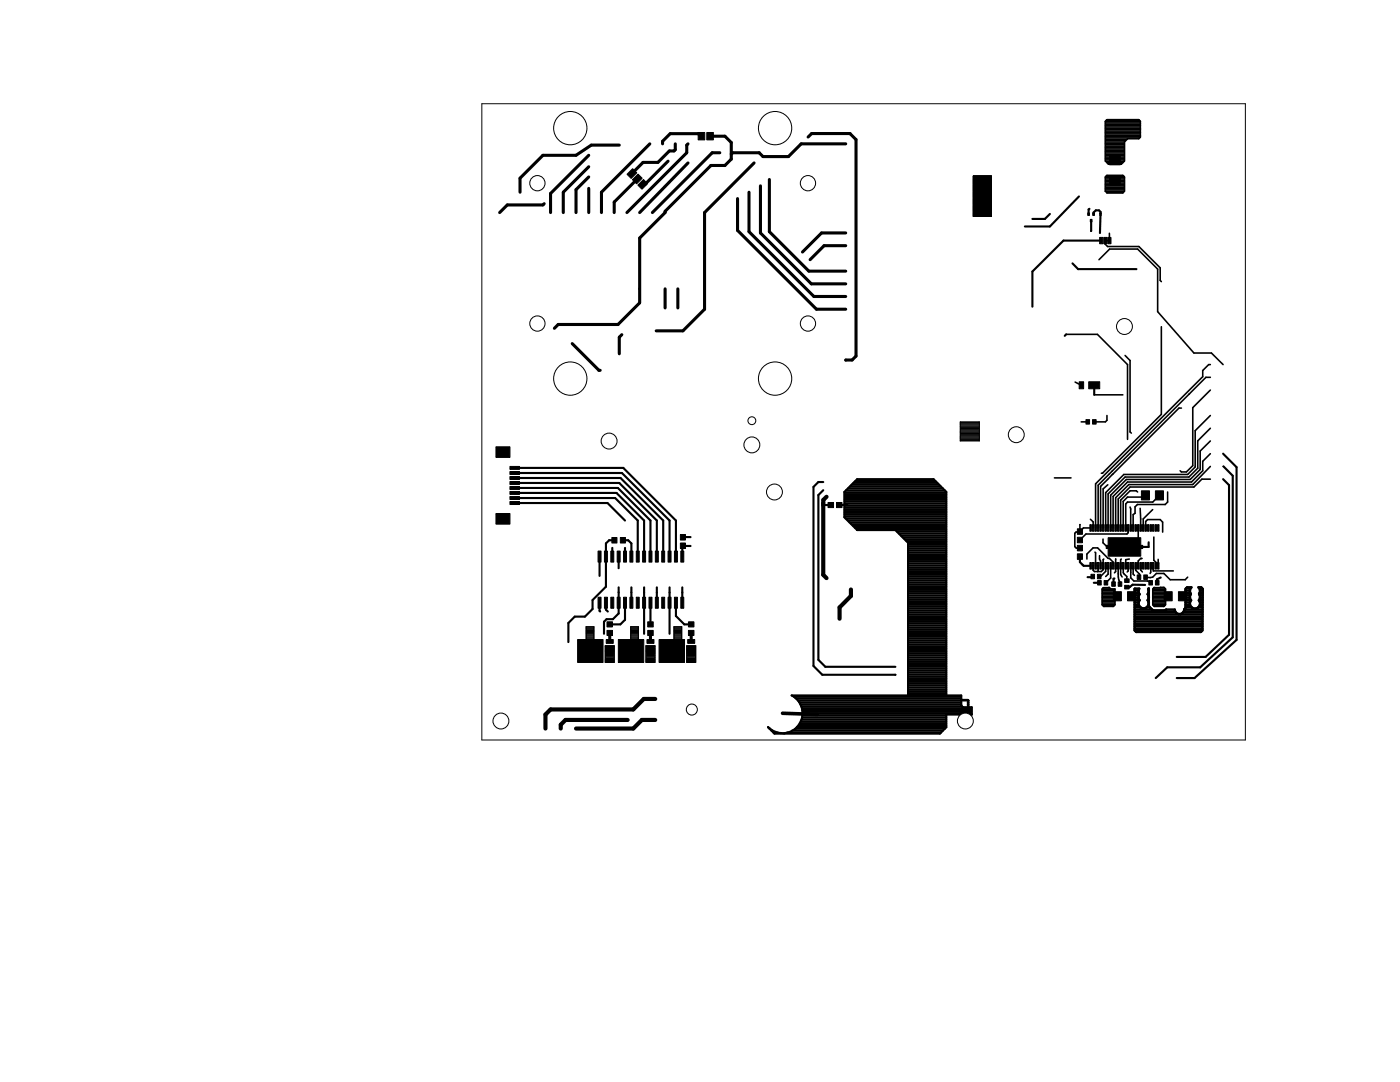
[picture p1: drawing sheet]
<svg xmlns="http://www.w3.org/2000/svg" width="279mm" height="216mm" viewBox="0 0 279 216" stroke-linecap="round" stroke-linejoin="round" font-family="sans-serif">
<g fill="#000" stroke="#000" stroke-width=".2">
<path d="M125.1 34.8l1.2-1.1 .8 .8-1.1 1.1zM126.2 35.9l1.1-1.2 .9 .9-1.2 1.1zM127.3 36.9l1.1-1.1 .8 .8-1.1 1.2zM139.3 26.4h1.4v1.5h-1.4zM141.1 26.4h1.3v1.5h-1.3zM221.4 31.1h2.2v1.8h-2.2zM221.4 35.2h2.2v1.8h-2.2zM217.1 42.5h.3v.5h-.3zM217.6 43.8h.3v.5h-.3zM218.1 42.5h.3v.5h-.3zM219.5 47.4h.6v1.2h-.6zM220.3 47.4h.6v1.2h-.6z"/>
<path d="M221.1 47.4h.6v1.2h-.6zM215.4 76.2h.9v1.4h-.9zM217.3 76.2h2.2v1.4h-2.2zM99 89.2h2.8v2.1h-2.8zM101.8 99.1h1.9v.6h-1.9zM101.8 98.1h1.9v.6h-1.9zM101.8 97.1h1.9v.6h-1.9zM101.8 95.1h1.9v.6h-1.9zM101.8 96.1h1.9v.6h-1.9zM101.8 94.1h1.9v.6h-1.9zM101.8 93.1h1.9v.6h-1.9zM216.7 83.7h.7v.9h-.7z"/>
<path d="M218 83.7h.8v.9h-.8zM227.8 97.9h1.6v1.9h-1.6zM230.6 97.9h1.6v1.9h-1.6zM99 102.5h2.8v2.1h-2.8zM101.8 100.1h1.9v.6h-1.9zM119.4 110h.6v2.2h-.6zM120.6 110h.6v2.2h-.6zM121.9 110h.6v2.2h-.6zM122.1 107.3h1v1.1h-1zM123.2 110h.6v2.2h-.6zM123.8 107.3h1v1.1h-1zM124.4 110h.6v2.2h-.6z"/>
<path d="M125.7 110h.6v2.2h-.6zM127 110h.6v2.2h-.6zM128.2 110h.6v2.2h-.6zM129.5 110h.6v2.2h-.6zM130.8 110h.6v2.2h-.6zM132.1 110h.6v2.2h-.6zM133.3 110h.6v2.2h-.6zM134.6 110h.6v2.2h-.6zM135.8 108.4h1v1.1h-1zM135.8 106.7h1v1.1h-1zM135.9 110h.6v2.2h-.6zM165.2 100.3h1.1v1h-1.1z"/>
<path d="M166.9 100.3h1.1v1h-1.1zM215 107.2h1v1.1h-1zM215 105.5h1v1.1h-1zM215 110.5h1v1.1h-1zM215 108.8h1v1.1h-1zM217.5 104.7h.3v1.3h-.3zM217.5 112.2h.3v1.4h-.3zM217.7 114.6h.7v.9h-.7zM218 104.7h.3v1.3h-.3zM218 112.2h.3v1.4h-.3zM218.5 104.7h.3v1.3h-.3zM218.5 112.2h.3v1.4h-.3z"/>
<path d="M219 104.7h.3v1.3h-.3zM219 112.2h.3v1.4h-.3zM219 114.6h.7v.9h-.7zM219.1 115.8h.7v.9h-.7zM219.5 104.7h.3v1.3h-.3zM219.5 112.2h.3v1.4h-.3zM220 104.7h.3v1.3h-.3zM220 112.2h.3v1.4h-.3zM220.3 115.8h.8v.9h-.8zM220.5 104.7h.3v1.3h-.3zM220.5 112.2h.3v1.4h-.3zM220.8 108.8h.3v.7h-.3z"/>
<path d="M221 104.7h.3v1.3h-.3zM221 112.2h.3v1.4h-.3zM221.1 107.3h6.6v3.7h-6.6zM221.5 104.7h.3v1.3h-.3zM221.5 112.2h.3v1.4h-.3zM221.9 116.1h.7v.9h-.7zM222 104.7h.3v1.3h-.3zM222 112.2h.3v1.4h-.3zM222.2 118.1h1.6v1.8h-1.6zM222.5 104.7h.3v1.3h-.3zM222.5 112.2h.3v1.4h-.3zM223 104.7h.3v1.3h-.3z"/>
<path d="M223 112.2h.3v1.4h-.3zM223.2 116.1h.7v.9h-.7zM223.5 104.7h.3v1.3h-.3zM223.5 112.2h.3v1.4h-.3zM224 104.7h.3v1.3h-.3zM224 112.2h.3v1.4h-.3zM224.5 115.5h.8v.7h-.8zM224.5 116.8h.8v.7h-.8zM224.5 104.7h.3v1.3h-.3zM224.5 112.2h.3v1.4h-.3zM225 104.7h.3v1.3h-.3zM225 112.2h.3v1.4h-.3z"/>
<path d="M225 118.1h1.6v1.8h-1.6zM225.5 104.7h.3v1.3h-.3zM225.5 112.2h.3v1.4h-.3zM226 104.7h.3v1.3h-.3zM226 112.2h.3v1.4h-.3zM226.5 104.7h.3v1.3h-.3zM226.5 112.2h.3v1.4h-.3zM226.9 114.7h.8v.9h-.8zM227 104.7h.3v1.3h-.3zM227 112.2h.3v1.4h-.3zM227.5 104.7h.3v1.3h-.3zM227.5 112.2h.3v1.4h-.3z"/>
<path d="M227.7 108.8h.3v.7h-.3zM228 104.7h.3v1.3h-.3zM228 112.2h.3v1.4h-.3zM228.3 114.7h.7v.9h-.7zM228.5 104.7h.3v1.3h-.3zM228.5 112.2h.3v1.4h-.3zM229 104.7h.3v1.3h-.3zM229 112.2h.3v1.4h-.3zM229.3 115.8h.7v.9h-.7zM229.5 104.7h.3v1.3h-.3zM229.5 112.2h.3v1.4h-.3zM230 104.7h.3v1.3h-.3z"/>
<path d="M230 112.2h.3v1.4h-.3zM230.5 104.7h.3v1.3h-.3zM230.5 112.2h.3v1.4h-.3zM230.6 115.8h.7v.9h-.7zM231 104.7h.3v1.3h-.3zM231 112.2h.3v1.4h-.3zM232.3 118.1h1.6v1.8h-1.6zM235.2 118.1h1.6v1.8h-1.6zM115.3 127.6h5.1v4.6h-5.1zM119.4 119.2h.6v2.2h-.6zM120.6 119.2h.6v2.2h-.6zM121 127.6h1.4v.8h-1.4z"/>
<path d="M121 128.9h1.4v.7h-1.4zM121 130.2h1.4v.7h-1.4zM121 131.4h1.4v.8h-1.4zM121.1 124.1h1.1v1h-1.1zM121.1 125.8h1.1v1h-1.1zM121.9 119.2h.6v2.2h-.6zM123.2 119.2h.6v2.2h-.6zM123.4 127.6h5.1v4.6h-5.1zM124.4 119.2h.6v2.2h-.6zM125.7 119.2h.6v2.2h-.6zM127 119.2h.6v2.2h-.6zM128.2 119.2h.6v2.2h-.6z"/>
<path d="M129.1 127.6h1.4v.8h-1.4zM129.1 128.9h1.4v.7h-1.4zM129.1 130.2h1.4v.7h-1.4zM129.1 131.4h1.4v.8h-1.4zM129.3 124.1h1.1v1h-1.1zM129.3 125.8h1.1v1h-1.1zM129.5 119.2h.6v2.2h-.6zM130.8 119.2h.6v2.2h-.6zM131.5 127.6h5.1v4.6h-5.1zM132.1 119.2h.6v2.2h-.6zM133.3 119.2h.6v2.2h-.6zM134.6 119.2h.6v2.2h-.6z"/>
<path d="M135.9 119.2h.6v2.2h-.6zM137.2 127.6h1.4v.8h-1.4zM137.2 128.9h1.4v.7h-1.4zM137.2 130.2h1.4v.7h-1.4zM137.2 131.4h1.4v.8h-1.4zM137.4 124.1h1.1v1h-1.1zM137.4 125.8h1.1v1h-1.1z"/>
</g>
<g fill="none" stroke="#000" stroke-width=".21">
<path d="M220.6 48h.6M191.6 84.2h3.9v3.8h-3.9zM191.6 84.3h3.9M191.6 84.5h3.9M191.6 84.6h3.9M191.6 84.8h3.9M191.6 85h3.9M191.6 85.2h3.9M191.6 85.3h3.9M191.6 85.5h3.9M191.6 85.7h3.9M191.6 85.8h3.9"/>
<path d="M191.6 86h3.9M191.6 86.2h3.9M191.6 86.3h3.9M191.6 86.5h3.9M191.6 86.7h3.9M191.6 86.9h3.9M191.6 87h3.9M191.6 87.2h3.9M191.6 87.4h3.9M191.6 87.5h3.9M191.6 87.7h3.9M191.6 87.9h3.9"/>
</g>
<g fill="none" stroke="#000" stroke-width=".25">
<path d="M116 129.3h2.5M116 129.6h2.5M116 129.8h2.5M116 130h2.5M117 128.9h1.5M117 125.1h1.5M117 125.3h1.5M117 125.6h1.5M117 125.8h1.5M117 126h1.5M117 126.2h1.5M117 126.4h1.5"/>
<path d="M117 126.7h1.5M117 126.9h1.5M117 127.1h1.5M117 127.3h1.5M117 127.6h1.5M117 127.8h1.5M117 128h1.5M117 128.2h1.5M117 128.5h1.5M117 128.7h1.5M118.5 129.1h-2.5v1.1h2.5v-5.1h-1.5v4M120.8 128.9h1.8v3.3h-1.8z"/>
<path d="M120.8 128.9h1.8M120.8 129.1h1.8M120.8 129.3h1.8M120.8 129.6h1.8M120.8 129.8h1.8M120.8 130h1.8M120.8 130.2h1.8M120.8 130.5h1.8M120.8 130.7h1.8M120.8 130.9h1.8M120.8 131.1h1.8M120.8 131.3h1.8"/>
<path d="M120.8 131.6h1.8M120.8 131.8h1.8M120.8 132h1.8M124.9 129.3h2.5M124.9 129.6h2.5M124.9 129.8h2.5M124.9 130h2.5M125.9 128.9h1.5M125.9 125.1h1.5M125.9 125.3h1.5M125.9 125.6h1.5M125.9 125.8h1.5"/>
<path d="M125.9 126h1.5M125.9 126.2h1.5M125.9 126.4h1.5M125.9 126.7h1.5M125.9 126.9h1.5M125.9 127.1h1.5M125.9 127.3h1.5M125.9 127.6h1.5M125.9 127.8h1.5M125.9 128h1.5M125.9 128.2h1.5M125.9 128.5h1.5"/>
<path d="M125.9 128.7h1.5M127.4 129.1h-2.5v1.1h2.5v-5.1h-1.5v4M128.9 128.9h1.8v3.3h-1.8zM128.9 128.9h1.8M128.9 129.1h1.8M128.9 129.3h1.8M128.9 129.6h1.8M128.9 129.8h1.8M128.9 130h1.8M128.9 130.2h1.8M128.9 130.5h1.8M128.9 130.7h1.8"/>
<path d="M128.9 130.9h1.8M128.9 131.1h1.8M128.9 131.3h1.8M128.9 131.6h1.8M128.9 131.8h1.8M128.9 132h1.8M133.5 129.3h2.5M133.5 129.6h2.5M133.5 129.8h2.5M133.5 130h2.5M134.5 128.9h1.5M134.5 125.1h1.5"/>
<path d="M134.5 125.3h1.5M134.5 125.6h1.5M134.5 125.8h1.5M134.5 126h1.5M134.5 126.2h1.5M134.5 126.4h1.5M134.5 126.7h1.5M134.5 126.9h1.5M134.5 127.1h1.5M134.5 127.3h1.5M134.5 127.6h1.5M134.5 127.8h1.5"/>
<path d="M134.5 128h1.5M134.5 128.2h1.5M134.5 128.5h1.5M134.5 128.7h1.5M136 129.1h-2.5v1.1h2.5v-5.1h-1.5v4M137.1 128.9h1.7v3.3h-1.7zM137.1 128.9h1.7M137.1 129.1h1.7M137.1 129.3h1.7M137.1 129.6h1.7M137.1 129.8h1.7M137.1 130h1.7"/>
<path d="M137.1 130.2h1.7M137.1 130.5h1.7M137.1 130.7h1.7M137.1 130.9h1.7M137.1 131.1h1.7M137.1 131.3h1.7M137.1 131.6h1.7M137.1 131.8h1.7M137.1 132h1.7"/>
</g>
<g fill="none" stroke="#000" stroke-width=".42">
<path d="M215.3 39.2l-5.8 6h-5M209.5 42.7l-1 1h-2.5M214 52.6l1.2 1.1h11.6M217.4 41.7l-.1 .1v.9M217.8 44l-.1 2.1M219.6 42.6v-.3l-.3-.3h-.6l-.5 .4v.3M219.6 42.6l-.1 3.9M219.6 42.6h.1M219.8 48h-7.6l-6.2 6.2v7M212.8 66.7l-.3 .3M218.4 76.9v1.9M102.7 94.4h21.4l9.5 9.5v7.2"/>
<path d="M102.7 98.4h20.3l5.5 5.5v7.2M102.7 93.4h21.7l10.5 10.5v7.2M102.7 97.4h20.6l6.5 6.5v7.2M102.7 96.4h20.9l7.5 7.5v7.2M102.7 95.4h21.1l8.6 8.5v7.2M102.7 99.4h20.1l4.5 4.5v7.2M164.3 96.2h-1l-1 1v35.7l1.8 1.7h14.6M164.3 97.8l-1 1v32.9l1.4 1.4h14M168.5 98.2h20.3M168.5 98.6h20.3M168.5 99h20.3M168.5 99.4h20.3"/>
<path d="M168.5 99.7h20.3M168.8 97.9h19.8M169.2 97.5h19M169.6 97.1h18.2M169.8 99.4h1.3M169.9 96.7h17.5M170.3 96.4h16.7M170.7 96h16M244.1 90.5l2.7 2.7v34.5l-8.4 7.6h-3.6M244.1 95.6l1.2 1.2v29.9l-4.7 4.4h-5.8M244.2 93.1l1.8 1.8v32.3l-6.5 6h-6.6l-2.2 2.1M102.7 100.4h18.5l3.5 3.5"/>
<path d="M119.7 111.1v3.8M122.2 109.3v1.8M122.6 107.8h-1l-.7 .6v8.7l-2.6 2.6v1.8l-1.6 1.5h-2l-1.3 1.3v3.8M123.5 111.1v2.3M123.5 117.2v5.2l-1.2 1.1h-1.2l-.6 .6v2.4M124.3 107.8h1.1l.6 .6v2.7M124.7 109.3v1.8M126 117.2v3.1M128.5 117.2v9.3M131.1 117.2v3.1M133.6 117.2v9.3M136.2 117.2v3.1"/>
<path d="M137.8 108.9h-1.5l-.1 .1v2.1M137.8 107.2h-1.5M164.3 100.8h1.5M167.5 100.8h1.6M168.5 100.1h20.3M168.5 100.5h20.3M168.5 100.9h20.3M168.5 101.2h20.3M168.5 101.6h20.3M168.5 102h20.3M168.5 102.3h20.3M168.5 102.7h20.3"/>
<path d="M168.5 103.1h20.3M168.8 103.5h20M169.2 103.8h19.6M169.5 104.2h19.3M169.9 104.6h18.9M170.3 105h18.5M170.6 105.3h18.2M171 105.7h17.8M179 106.1h9.8M179.4 106.5h9.4M179.8 106.8h9M180.1 107.2h8.7"/>
<path d="M180.5 107.6h8.3M180.9 108h7.9M181.2 109.1h7.6M181.2 108.4h7.6M181.2 108.7h7.6M181.2 109.5h7.6M181.2 109.8h7.6M181.2 110.2h7.6M181.2 110.6h7.6M181.2 111h7.6M181.2 111.3h7.6M181.2 111.7h7.6"/>
<path d="M181.2 112.1h7.6M181.2 112.5h7.6M181.2 112.8h7.6M181.2 113.2h7.6M181.2 113.6h7.6M181.2 114h7.6M181.2 114.3h7.6M181.2 114.7h7.6M181.2 115.1h7.6M181.2 115.5h7.6M181.2 115.8h7.6M181.2 116.2h7.6"/>
<path d="M181.2 116.6h7.6M181.2 117h7.6M181.2 117.3h7.6M181.2 117.7h7.6M181.2 118.1h7.6M181.2 118.4h7.6M181.2 118.8h7.6M181.2 119.2h7.6M181.2 119.6h7.6M181.2 120h7.6M215.5 111.1v1.1l.8 .7h1.4M218.1 115l-.2 .2h-.9"/>
<path d="M218.3 116.3h1.1M222.4 115.4l-.2 .1v1M228.5 116.7h-2.5l-.6 .5h-.5M229.2 108.2v.9h-1.3M231.6 115.2l-.7 .4v.7M119.7 120.3v1.6l.1 .1M120.9 120.3v1.3l.4 .4M124.7 120.3v3.4l-.9 .9h-2.1M129.8 120.3v4.3M134.9 120.3v2.6l1.7 1.7h1.3M158.5 139h33.3M158.7 139.2l-.7-.4h23.2v-30.5l-2.5-2.5h-7.6l-2.6-2.6v-5.1l2.6-2.5h15.2l2.5 2.5v40.7h3v.9h1.4v1.4h-1l-.3-.2"/>
<path d="M158.7 139.2h.1M158.7 139.2l.8 .9M158.9 139.4h32.9M159.3 139.8h32.5M178.7 134.6v.1M181.2 133.1h7.6M181.2 120.3h7.6M181.2 120.7h7.6M181.2 121.1h7.6M181.2 121.5h7.6M181.2 121.8h7.6M181.2 122.2h7.6"/>
<path d="M181.2 122.6h7.6M181.2 123h7.6M181.2 123.3h7.6M181.2 123.7h7.6M181.2 124.1h7.6M181.2 124.4h7.6M181.2 124.8h7.6M181.2 125.2h7.6M181.2 125.6h7.6M181.2 125.9h7.6M181.2 126.3h7.6M181.2 126.7h7.6"/>
<path d="M181.2 127.1h7.6M181.2 127.4h7.6M181.2 127.8h7.6M181.2 128.2h7.6M181.2 128.6h7.6M181.2 128.9h7.6M181.2 129.3h7.6M181.2 129.7h7.6M181.2 130.1h7.6M181.2 130.5h7.6M181.2 130.8h7.6M181.2 131.2h7.6"/>
<path d="M181.2 131.6h7.6M181.2 131.9h7.6M181.2 132.3h7.6M181.2 132.7h7.6M181.2 133.4h7.6M181.2 133.8h7.6M181.2 134.2h7.6M181.2 134.6h7.6M181.2 134.9h7.6M181.2 135.3h7.6M181.2 135.7h7.6M181.2 136.1h7.6"/>
<path d="M181.2 136.4h7.6M181.2 136.8h7.6M181.2 137.2h7.6M181.2 137.6h7.6M181.2 137.9h7.6M181.2 138.3h7.6M181.2 138.7h7.6M193.2 139.8h.1M153.6 145.4h.1M154 145.8h.2M154.3 146.2h.8M155.3 146.2l1.2 .1"/>
<path d="M155.3 146.2h.1M156.5 146.3h.1M157.1 146.2h30.7M157.6 146h.1M157.6 146l-1.1 .3M158.1 145.8h30.1M158.7 145.5l-1.1 .5M159 145.1h29.8M159.4 144.7h29.4M159.5 140.1h.1M159.5 144.6h.1M159.5 144.6l-.8 .9"/>
<path d="M159.5 140.1l.5 1M159.6 140.2h32.2M159.6 144.3h29.2M159.7 140.5h32.1M159.8 143.9h29M159.9 140.9h32M160 143.6h28.8M160 141.1v.1M160 143.5h.1M160 141.1l.2 1.2-.2 1.2M160 143.5l-.5 1.1M160 141.3h33.9"/>
<path d="M160.1 143.2h28.7M160.1 141.7h33.8M160.1 142.8h28.7M160.1 142h33.8M160.2 142.4h31.4M188.6 145.4l-29.9 .1M191.9 140.9l-.1-1.1h1.5v1.3h.6v1.5M193.2 140.2h.1M193.2 140.5h.1M193.2 140.9h.1M193.8 142.4h.1M193.9 142.6a1.75 1.75 0 0 0-2.5 0h-2.6v2.5l-1.2 1.3h-33l-1.3-1.3 .9 .7 1.1 .4"/>
<path d="M193.9 142.6h.1"/>
</g>
<path d="M165 99.1l-.7 .7v.6v14.3l.7 .7M169.8 117.6v1.3l-2.2 2.3v2.3M130.8 139.5h-2.3l-2.1 2.1h-16.5l-1 1v2.8M125.3 143.7h-12.4l-1 .9v.8M130.8 143.7h-2.7l-1.7 1.7h-11.4" fill="none" stroke="#000" stroke-width=".83"/>
<g fill="none" stroke="#000" stroke-width=".61">
<path d="M117.5 37.6v4.8M117.5 35.3l-2.5 2.5v4.6M117.5 33.3l-5.1 5.1v4M117.5 31l-7.6 7.6v3.8M123.6 29h-5.6l-3 2h-6.6l-4.6 4.6v2.8M127.2 35.7l-4.6 4.6v2.1M129.7 28.7l-9.7 9.7v4M133.3 32.2l-4.6 4.6h-.4M134.8 28.7v1.2l-.3 .2h-.9l-2.3 2.3h-3l-2.2 2.2M137.3 32.5l-9.6 9.9M137.3 28.7l-.2 .3v1.5l-12 11.9M140 27.2l-.7-.5h-5.5l-1.6 1.5v.5"/>
<path d="M141.7 27.2h3l1.2 1.2v3.3l-1.2 1.3h-2.8l-9.2 9.2v.2l-5 5.1v12.9l-4.4 4.3h-11.9l-.8 .8M143.7 30.5h-1.6l-11.9 11.9M147.2 39.6v6.4l15.7 15.7h5.9M149.5 38.4v7.8l12.9 13h6.4M150.5 32.5l-9.9 9.9v19.3l-4.3 4.3h-5.3M151.8 37.1v9.4l10.1 10.1h6.9M153.5 35.8v10.4l7.9 7.9h7.4M161.3 27.3l.7-.7h7.6l1.2 1.3v43.2l-.7 .7h-1.3M168.8 28.7h-8.9l-2.5 2.5h-5.1l-.8-.7h-5.3l-.3 .2M108.6 40.6l-.2 .3h-7.2l-1.5 1.5M132.7 57.6v3.8M135.3 57.6v3.8"/>
<path d="M168.8 49h-4.3l-2.8 2.8M168.8 46.5h-4.8l-3.9 3.8M114.2 68.6l5.3 5.3h.3M124.1 66.8l-.5 .5v3.3M168.8 71.8v.1M121.7 126.3v1.7M129.8 126.3v1.7M137.9 126.3v1.7"/>
</g>
<g fill="none" stroke="#000" stroke-width=".32">
<path d="M220.6 35.3l.3-.3h3.2l.3 .3v2.9l-.3 .3h-3.2l-.3-.3zM220.6 24.2l.3-.3h6.4l.3 .3v3.2l-.3 .3h-2.3l-.6 .6v3.8l-.6 .7h-2.6l-.6-.7zM220.6 35.4h3.8M220.6 35.7h3.8M220.6 36h3.8M220.6 36.3h3.8M220.6 36.5h3.8M220.6 36.8h3.8M220.6 37.1h3.8M220.6 37.4h3.8M220.6 37.6h3.8M220.6 37.9h3.8"/>
<path d="M220.6 38.2h3.8M220.6 24.3h7M220.6 24.5h7M220.6 24.8h7M220.6 25.1h7M220.6 25.3h7M220.6 25.6h7M220.6 25.9h7M220.6 26.2h7M220.6 26.4h7M220.6 26.7h7M220.6 27h7"/>
<path d="M220.6 27.3h7M220.6 27.5h6.8M220.6 27.8h4.3M220.6 28.1h4M220.6 28.3h3.8M220.6 28.6h3.8M220.6 28.9h3.8M220.6 29.2h3.8M220.6 29.4h3.8M220.6 29.7h3.8M220.6 30h3.8M220.6 30.2h3.8"/>
<path d="M220.6 30.5h3.8M220.6 30.8h3.8M220.6 31.1h3.8M220.6 31.3h3.8M220.6 31.6h3.8M220.6 31.9h3.8M220.6 32.2h3.8M220.7 35.2h3.6M220.8 24h6.6M220.9 38.4h3.2M220.9 32.4h3.2M221.2 32.7h2.6"/>
<path d="M219.3 51.8l2.1-2.1h5.6l4 4v8.5l7.3 8.2h3.5l2.3 2.3M221.2 48l-.7-.1v.8l.5 .5h6.3l4.2 4.2v2.5l.3 .3M221.4 46.5v1.5M212.8 66.7h6.2l6 6v15M214.6 76.2l1.2 .7M218.4 78.8h5.7M224.5 70.9l1 1v14.3l.3 .2M231.8 65.2v17.5l-11.8 11.7h-.2M237.4 78.6h.1M241.6 75.3h-.9l-21.5 21.5v8.5M241.6 72.7h-.4l-1.2 1.2v1.3l-21.3 21.3v8.8M241.6 77.8l-3.6 3.5v11.6l-1.2 1.3h-1l-.3-.3"/>
<path d="M210.4 95.4h3.3M215.8 84.2h1.3M220.9 82.9v1l-.3 .3h-2.2M221.1 96.7l-.9 .9v7.7M222 94.7l-2.4 2.3v8.3M222 94.7h.1M227 98.2l-.2-.3h-1.3l-1.9 1.9v5.5M228.6 98.8l-.3 .4h-3.3l-.8 .9v5.2M231.4 98.8l-1.3 1.4h-5.1l-.3 .4v4.7M233 98.2v2l-.5 .5h-5.5l-.5 .4v1.3l-.4 .3v2.6M235.8 81.4h-.5l-13.3 13.3M241.6 95.6h-1.7l-1.6 1.6h-12.8l-2.3 2.4v5.7"/>
<path d="M241.6 93.1l-3.6 3.6h-12.7l-2.6 2.6v6M241.6 90.5l-1.6 1.6v1.8l-2.2 2.3h-12.8l-2.9 2.9v6.2M241.6 85.4l-2.6 2.6v5.4l-1.7 1.8h-12.8l-3.4 3.4v6.7M241.6 82.9l-3.1 3v7.3l-1.5 1.5h-12.7l-3.6 3.6v7M241.6 88l-2.1 2v3.7l-2 2h-12.7l-3.1 3.1v6.5M244.1 93.1h.1M215.5 106.1l-.7 .1-.3 .2v2.7l.3 .3h.7M215.5 104.7v1.4M215.5 104.7h.1M216.9 111.5v-.9l1.2-1.3h1l2 2.1h.3l.7 .8v.7M217.6 103.6l.6 .5v1.2M217.7 105.3h-1.5l-.7 .8"/>
<path d="M218.2 112.9h.1M218.5 110.2l.2 .1v2.6M219.2 112.9h.1M219.2 112.9v1l-.2 .1M219.4 110.9l.2 2M220 117.6h2.5M220 117.9h2.5M220 118.2h2.5M220 118.4h2.5M220 118.7h2.5M220 119h2.5M220 119.2h2.5"/>
<path d="M220 119.5h2.5M220 119.8h2.5M220.1 107.6v.7l.9 .8h3.4M220.1 117.3h1.4M220.2 117.3l1.1-.1 .4 .3h.8v3.2l-.3 .3h-1.9l-.3-.3v-3.2zM220.3 111.5l-.1 .2v2l-.4 .3h-1.4l-.2-.2v-.9M220.7 112.9v1.1l-1.1 1h-.2l.1 .2M221.1 112.9v1.7l-.4 .4M221.7 112.9v2.4l-1 1M222.7 111.5v2.5l-.3 .3M222.7 111.5v.1M223.2 112.9a5.3 5.3 0 0 0 .3 3.3v.3"/>
<path d="M223.8 111.5l-.2 .2v2.9l.3 .5M224.2 112.9v1.4l.7 .7v.9M225.1 105.3v1l-.2 .3h-8.2l-1.2 1.2M225.1 112.9v1l-.1 .2M225.4 111.5l-.7 .2v1.2M225.5 101.2l.2 .4v3.7M225.7 112.9v2.4l.6 .6h2.7l.6 .4M226.1 112.9v1.7l.3 .2M226.7 105.3h.5v3.8l-.2 .1 .9-.1M226.7 112.9v.9l.7 .8-.1 .6M227.5 101.4l.1 3.9M227.6 112.9v.8l.4 .4"/>
<path d="M227.8 111.5l-.2-.1-.4 .5v1M228.6 115.2l.1-.3-.2 .3h1.5l.8-.8h1.5l1.2 1.3h3l.5-.5M228.6 105.3v-1.2l.4-.4h2.5l.5 .5v2M229.7 112.9h.4l.1 1h4M229.7 112.9h.1M229.7 112.9v1.3l-.2 .2M230 101.7l-1.8 1.8v1.8M230.1 117.6h2.5M230.1 117.9h2.5M230.1 118.2h2.5M230.1 118.4h2.5M230.1 118.7h2.5"/>
<path d="M230.1 119h2.5M230.1 119.2h2.5M230.1 119.5h2.5M230.1 119.8h2.5M230.2 117.3h2.2M230.3 107.2v4.6l.4 .4v.7M230.3 117.2h2l.3 .3v3.2l-.3 .3h-1.9l-.3-.3v-3.2zM231.1 112.9h.1M231.1 111.6v1.3M220 120.1h2.5M220 120.3h2.5M220 120.6h2.5"/>
<path d="M220.2 120.9h2.1M230.1 120.1h2.5M230.1 120.3h2.5M230.1 120.6h2.5M230.3 120.9h2.1"/>
</g>
<g fill="none" stroke="#000" stroke-width=".51">
<path d="M226.4 117.8h.8M226.4 118.3h.9M226.4 118.8h.9M226.4 119.3h.8M226.4 119.7h1M227.4 119.7a1.05 1.05 0 0 0 .4 1.6 1.05 1.05 0 0 0 1.5-.7M229.1 119.7l.2 .5M229.1 119.7h.2M229.2 118.8h.1M229.2 118.3h.1M229.3 117.8l-.1-.3 .1-.1v3.4l.1 .3M229.3 118.2l-.2 .4 .2 .4"/>
<path d="M229.3 119.4l-.2 .3M229.3 117.8h.1M229.3 119.3h.1M236.6 117.8h.9M236.6 118.3h.9M236.6 118.8h.9M236.6 119.3h.9M236.6 119.7h1.1M236.7 117.3h.9M237.6 117.3l.2-.1h-.9l-.3 .3v3.8l-.3 .3-.1 .5M237.6 117.3l-.1 .4 .1 .8M237.6 118.5h.1"/>
<path d="M239.3 119.7h.7M239.3 117.3l-.1-.1h.5l.3 .3v8.3l-.4 .3h-12.8l-.4-.3v-8.3h1a1.04 1.04 0 0 0 0 1.1 1.05 1.05 0 0 0 0 1.1M239.3 117.3a1.08 1.08 0 0 1 0 1.3 1.28 1.28 0 0 1 0 1.2 1.02 1.02 0 0 1-.1 1.4 1.02 1.02 0 0 1-1.4 0 1.02 1.02 0 0 1-.1-1.4 1.02 1.02 0 0 1-.1-1.3M239.4 117.3h.5M239.4 118.3h.6M239.4 118.8h.6M239.5 117.8h.5M239.5 119.3h.5M226.4 121.6h3.5M226.4 120.2h.8M226.4 120.7h.9M226.4 121.2h1.2"/>
<path d="M226.4 122.1h8.2M226.4 122.6h13.6M226.4 123.1h13.6M226.4 123.5h13.6M226.4 124h13.6M226.4 124.5h13.6M226.4 125h13.6M226.4 125.5h13.6M226.6 125.9h13.2M228.9 121.2h.5M229.2 120.7h.1M229.3 120.2h.1"/>
<path d="M229.4 121.1l.8 .7 4.2-.2 .2 .5M234.6 122.1a.97 .97 0 0 0 1.6 0M236.2 122.1h3.8M236.3 121.6h3.7M236.6 120.2h.9M236.6 120.7h.9M236.6 121.2h1.2M239.2 121.2h.8M239.5 120.7h.5M239.5 120.2h.5"/>
</g>
<path d="M156.2 142.3l7 .3" fill="none" stroke="#000" stroke-width=".72"/>
<g fill="none" stroke="#000" stroke-width=".2">
<path d="M96.2 20.7h152.3v127h-152.3zM194.2 35.1h3.6v8.1h-3.6zM194.2 35.1h3.6M194.2 35.2h3.6M194.2 35.3h3.6M194.2 35.4h3.6M194.2 35.5h3.6M194.2 35.6h3.6M194.2 35.7h3.6M194.2 35.8h3.6M194.2 35.9h3.6M194.2 36h3.6"/>
<path d="M194.2 36.1h3.6M194.2 36.2h3.6M194.2 36.3h3.6M194.2 36.4h3.6M194.2 36.5h3.6M194.2 36.6h3.6M194.2 36.7h3.6M194.2 36.8h3.6M194.2 36.9h3.6M194.2 37h3.6M194.2 37.1h3.6M194.2 37.2h3.6"/>
<path d="M194.2 37.3h3.6M194.2 37.4h3.6M194.2 37.5h3.6M194.2 37.6h3.6M194.2 37.7h3.6M194.2 37.8h3.6M194.2 37.9h3.6M194.2 38h3.6M194.2 38.1h3.6M194.2 38.2h3.6M194.2 38.3h3.6M194.2 38.4h3.6"/>
<path d="M194.2 38.5h3.6M194.2 38.6h3.6M194.2 38.7h3.6M194.2 38.8h3.6M194.2 38.9h3.6M194.2 39h3.6M194.2 39.1h3.6M194.2 39.2h3.6M194.2 39.3h3.6M194.2 39.4h3.6M194.2 39.5h3.6M194.2 39.6h3.6"/>
<path d="M194.2 39.7h3.6M194.2 39.8h3.6M194.2 39.9h3.6M194.2 40h3.6M194.2 40.1h3.6M194.2 40.2h3.6M194.2 40.3h3.6M194.2 40.4h3.6M194.2 40.5h3.6M194.2 40.6h3.6M194.2 40.7h3.6M194.2 40.8h3.6"/>
<path d="M194.2 40.9h3.6M194.2 41h3.6M194.2 41.1h3.6M194.2 41.2h3.6M194.2 41.3h3.6M194.2 41.4h3.6M194.2 41.5h3.6M194.2 41.6h3.6M194.2 41.7h3.6M194.2 41.8h3.6M194.2 41.9h3.6M194.2 42h3.6"/>
<path d="M194.2 42.1h3.6M194.2 42.2h3.6M194.2 42.3h3.6M194.2 42.4h3.6M194.2 42.5h3.6M194.2 42.6h3.6M194.2 42.7h3.6M194.2 42.8h3.6M194.2 42.9h3.6M194.2 43h3.6M194.2 43.1h3.6"/>
<circle cx="107.3" cy="36.6" r="1.52"/>
<circle cx="113.8" cy="25.6" r="3.3"/>
<circle cx="154.7" cy="25.6" r="3.3"/>
<circle cx="161.2" cy="36.6" r="1.52"/>
<circle cx="107.3" cy="64.6" r="1.52"/>
<circle cx="113.8" cy="75.5" r="3.3"/>
<circle cx="154.7" cy="75.5" r="3.3"/>
<circle cx="161.2" cy="64.6" r="1.52"/>
<circle cx="224.4" cy="65.2" r="1.59"/>
<circle cx="121.6" cy="88" r="1.59"/>
<circle cx="150.1" cy="88.8" r="1.59"/>
<circle cx="150.1" cy="83.9" r=".78"/>
<circle cx="154.6" cy="98.2" r="1.59"/>
<circle cx="202.8" cy="86.7" r="1.59"/>
<circle cx="100" cy="143.9" r="1.59"/>
<circle cx="138.1" cy="141.6" r="1.1"/>
<circle cx="192.7" cy="143.9" r="1.59"/>
</g>
</svg>
